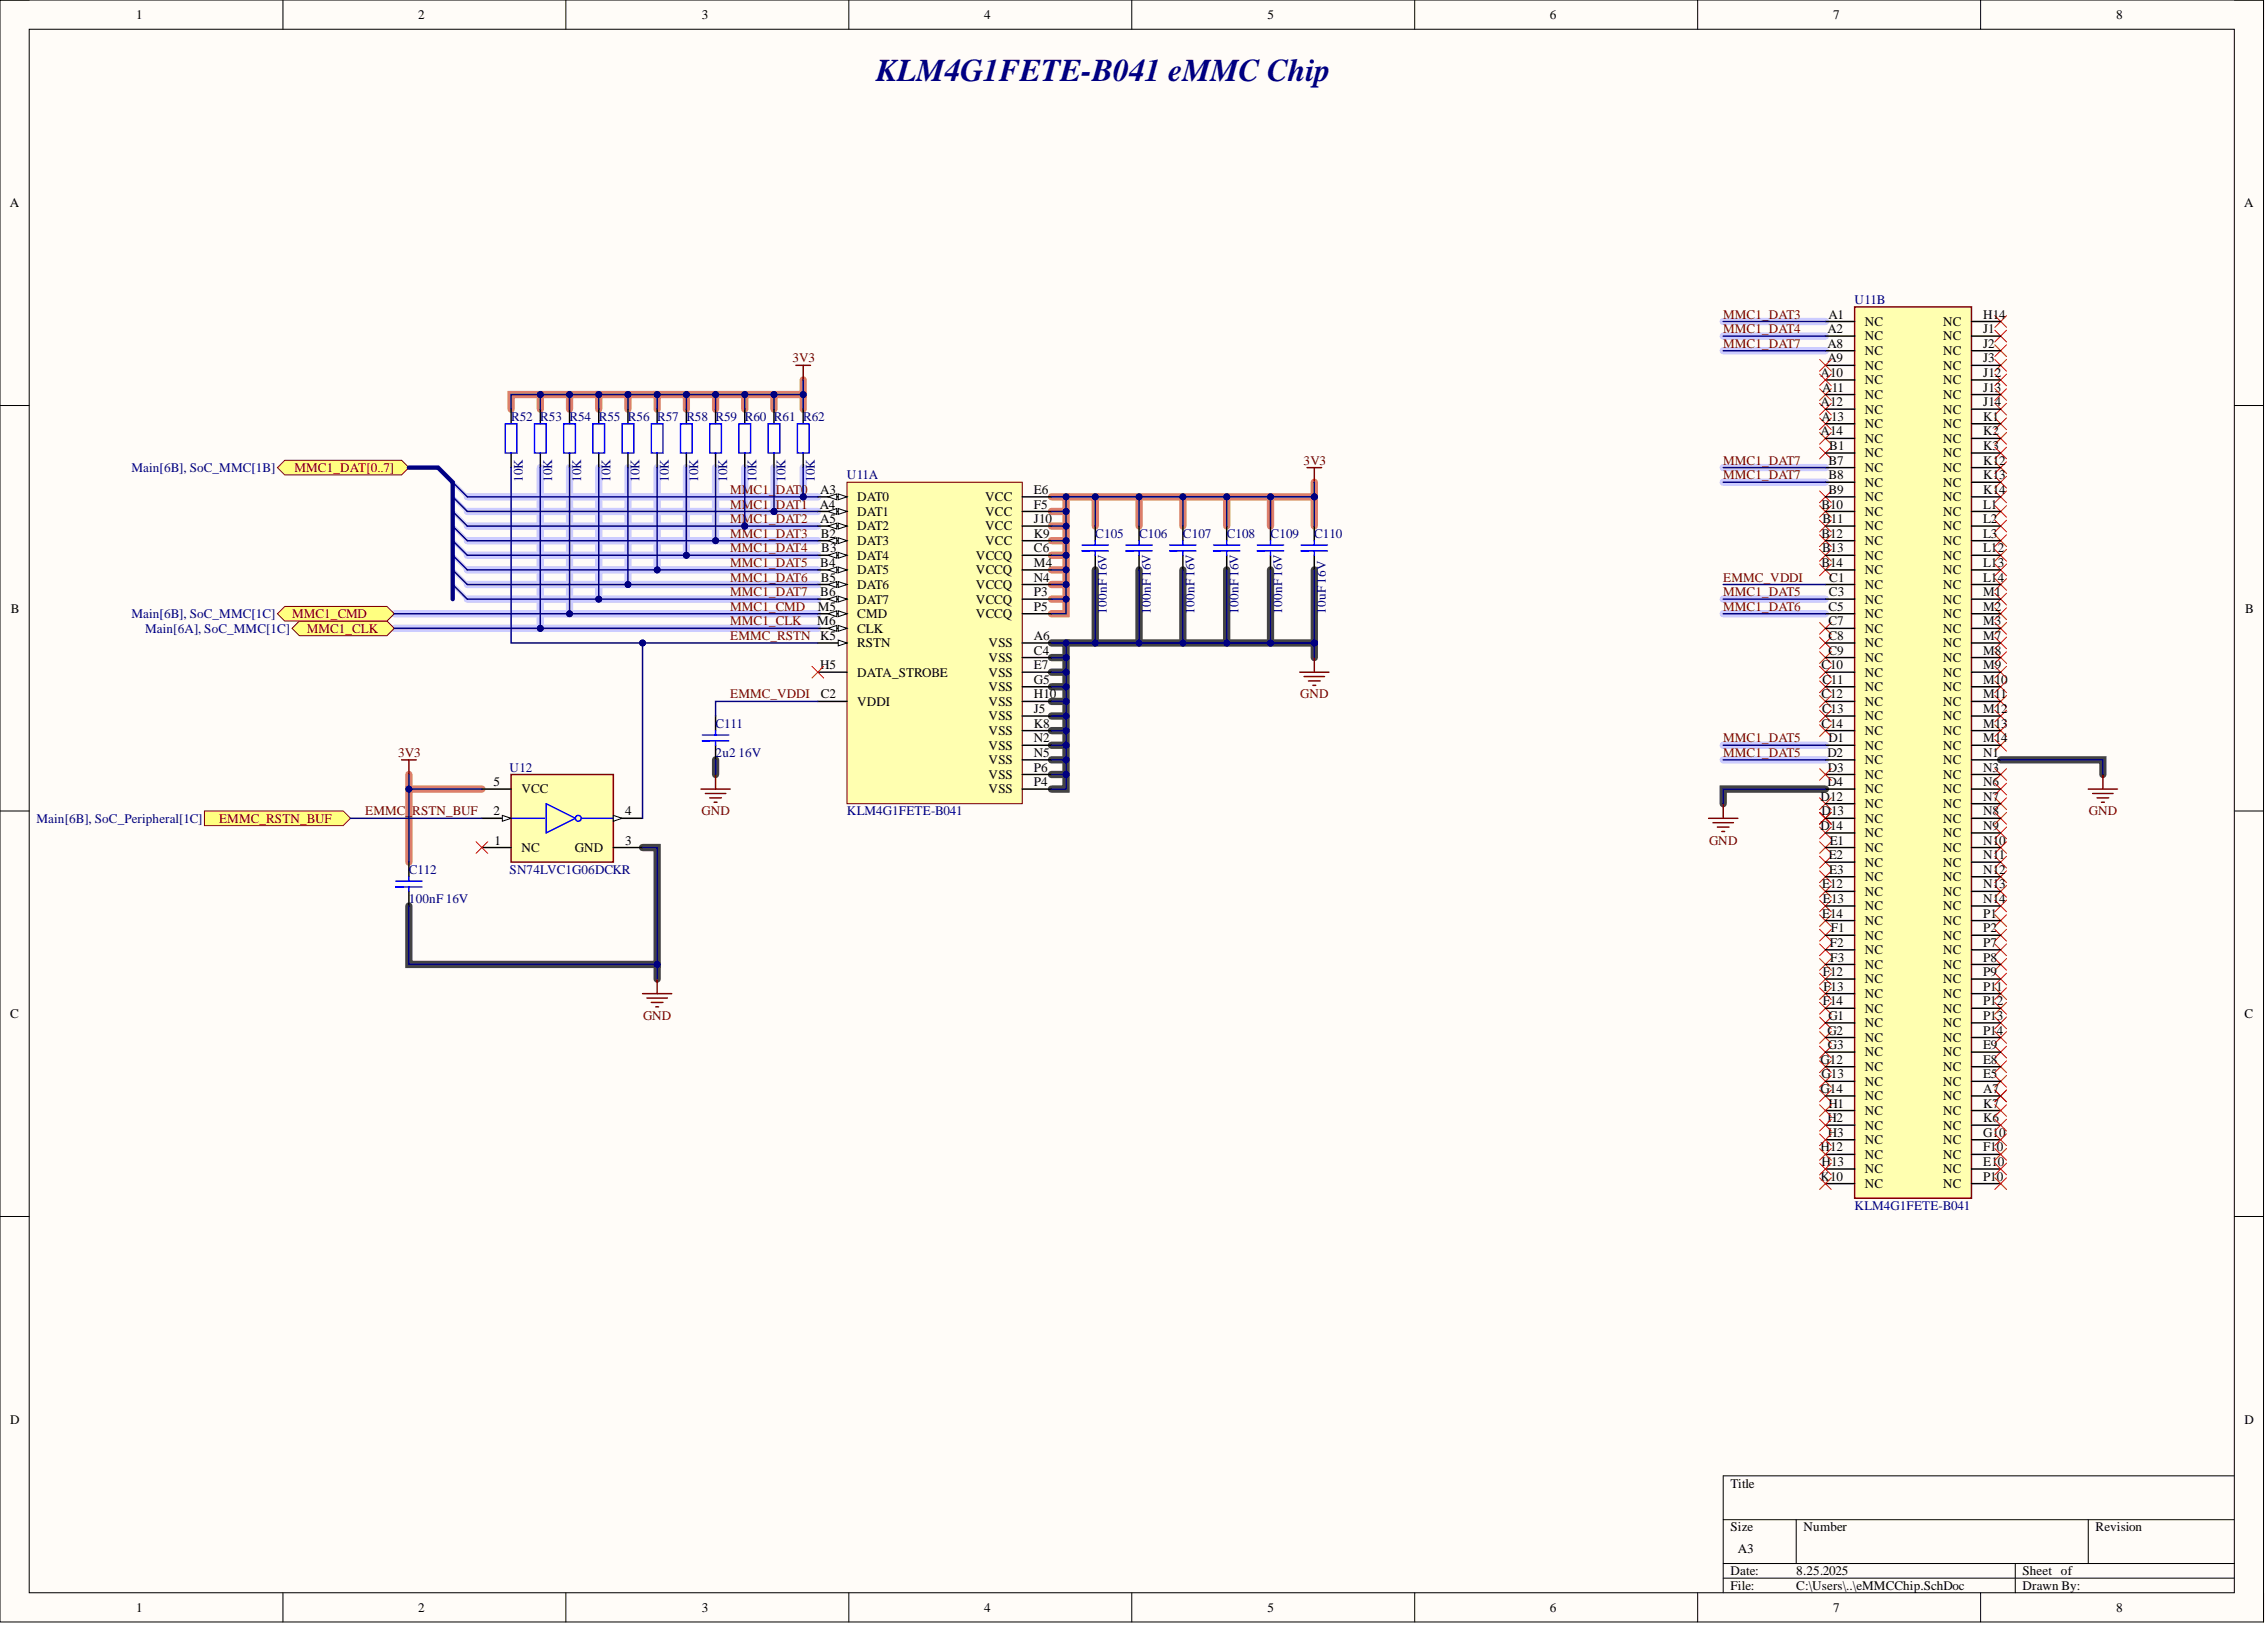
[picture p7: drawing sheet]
<svg xmlns="http://www.w3.org/2000/svg" width="393mm" height="282mm" viewBox="0 0 393 282" stroke-linecap="round" stroke-linejoin="round" font-family="sans-serif">
<defs><g id="words">
<text font-size="5.5" fill="#000080" x="152" y="14">KLM4G1FETE-B041 eMMC Chip</text>
<g font-size="2.3">
<text x="23.6" y="3.3">1</text>
<text x="72.6" y="3.3">2</text>
<text x="121.8" y="3.3">3</text>
<text x="170.8" y="3.3">4</text>
<text x="219.9" y="3.3">5</text>
<text x="268.9" y="3.3">6</text>
<text x="318.1" y="3.3">7</text>
<text x="367.2" y="3.3">8</text>
<text x="1.7" y="35.9">A</text>
<text x="389.4" y="35.9">A</text>
<text x="317.1" y="57.8">A2</text>
<text x="317.2" y="55.3">A1</text>
<text x="323.6" y="56.5">NC</text>
<text x="323.6" y="59.1">NC</text>
<text x="337.2" y="56.5">NC</text>
<text x="337.2" y="59.1">NC</text>
<text x="344.1" y="55.3">H14</text>
<text x="344.1" y="57.8">J1</text>
<text x="315.9" y="65.4">A10</text>
<text x="317.1" y="60.3">A8</text>
<text x="317.1" y="62.9">A9</text>
<text x="323.6" y="61.6">NC</text>
<text x="323.6" y="64.1">NC</text>
<text x="337.2" y="61.6">NC</text>
<text x="337.2" y="64.1">NC</text>
<text x="344.1" y="60.3">J2</text>
<text x="344.1" y="62.9">J3</text>
<text x="344.1" y="65.4">J12</text>
<text x="315.9" y="70.5">A12</text>
<text x="316.1" y="67.9">A11</text>
<text x="323.6" y="66.7">NC</text>
<text x="323.6" y="69.2">NC</text>
<text x="323.6" y="71.7">NC</text>
<text x="337.2" y="66.7">NC</text>
<text x="337.2" y="69.2">NC</text>
<text x="337.2" y="71.7">NC</text>
<text x="344.1" y="67.9">J13</text>
<text x="344.1" y="70.5">J14</text>
<text x="315.9" y="75.5">A14</text>
<text x="316.1" y="73">A13</text>
<text x="323.6" y="74.3">NC</text>
<text x="323.6" y="76.8">NC</text>
<text x="337.2" y="74.3">NC</text>
<text x="337.2" y="76.8">NC</text>
<text x="344.1" y="73">K1</text>
<text x="344.1" y="75.5">K2</text>
<text x="317.2" y="80.6">B7</text>
<text x="317.2" y="83.1">B8</text>
<text x="317.4" y="78.1">B1</text>
<text x="323.6" y="79.3">NC</text>
<text x="323.6" y="81.9">NC</text>
<text x="337.2" y="79.3">NC</text>
<text x="337.2" y="81.9">NC</text>
<text x="344.1" y="78.1">K3</text>
<text x="344.1" y="80.6">K12</text>
<text x="344.1" y="83.1">K13</text>
<text x="142.2" y="88.2">A4</text>
<text x="142.3" y="85.7">A3</text>
<text x="148.7" y="86.9">DAT0</text>
<text x="148.7" y="89.5">DAT1</text>
<text x="170.9" y="86.9">VCC</text>
<text x="170.9" y="89.5">VCC</text>
<text x="179.4" y="85.7">E6</text>
<text x="179.4" y="88.2">F5</text>
<text x="316.1" y="88.2">B10</text>
<text x="317.2" y="85.7">B9</text>
<text x="323.6" y="84.4">NC</text>
<text x="323.6" y="86.9">NC</text>
<text x="323.6" y="89.5">NC</text>
<text x="337.2" y="84.4">NC</text>
<text x="337.2" y="86.9">NC</text>
<text x="337.2" y="89.5">NC</text>
<text x="344.1" y="85.7">K14</text>
<text x="344.1" y="88.2">L1</text>
<text x="142.3" y="90.7">A5</text>
<text x="142.4" y="93.3">B2</text>
<text x="142.5" y="95.8">B3</text>
<text x="148.7" y="92">DAT2</text>
<text x="148.7" y="94.5">DAT3</text>
<text x="170.9" y="92">VCC</text>
<text x="170.9" y="94.5">VCC</text>
<text x="179.4" y="90.7">J10</text>
<text x="179.4" y="93.3">K9</text>
<text x="179.4" y="95.8">C6</text>
<text x="316.1" y="93.3">B12</text>
<text x="316.1" y="95.8">B13</text>
<text x="316.2" y="90.7">B11</text>
<text x="323.6" y="92">NC</text>
<text x="323.6" y="94.5">NC</text>
<text x="337.2" y="92">NC</text>
<text x="337.2" y="94.5">NC</text>
<text x="344.1" y="90.7">L2</text>
<text x="344.1" y="93.3">L3</text>
<text x="344.1" y="95.8">L12</text>
<text x="142.3" y="98.3">B4</text>
<text x="142.4" y="100.9">B5</text>
<text x="148.7" y="97.1">DAT4</text>
<text x="148.7" y="99.6">DAT5</text>
<text x="169.3" y="97.1">VCCQ</text>
<text x="169.3" y="99.6">VCCQ</text>
<text x="179.4" y="98.3">M4</text>
<text x="179.4" y="100.9">N4</text>
<text x="316.1" y="98.3">B14</text>
<text x="317.4" y="100.9">C1</text>
<text x="323.6" y="97.1">NC</text>
<text x="323.6" y="99.6">NC</text>
<text x="337.2" y="97.1">NC</text>
<text x="337.2" y="99.6">NC</text>
<text x="344.1" y="98.3">L13</text>
<text x="344.1" y="100.9">L14</text>
<text x="1.9" y="106.3">B</text>
<text x="141.9" y="106">M5</text>
<text x="142.3" y="103.4">B6</text>
<text x="148.7" y="102.1">DAT6</text>
<text x="148.7" y="104.7">DAT7</text>
<text x="148.7" y="107.2">CMD</text>
<text x="169.3" y="102.1">VCCQ</text>
<text x="169.3" y="104.7">VCCQ</text>
<text x="169.3" y="107.2">VCCQ</text>
<text x="179.4" y="103.4">P3</text>
<text x="179.4" y="106">P5</text>
<text x="317.2" y="106">C5</text>
<text x="317.3" y="103.4">C3</text>
<text x="323.6" y="102.1">NC</text>
<text x="323.6" y="104.7">NC</text>
<text x="323.6" y="107.2">NC</text>
<text x="337.2" y="102.1">NC</text>
<text x="337.2" y="104.7">NC</text>
<text x="337.2" y="107.2">NC</text>
<text x="344.1" y="103.4">M1</text>
<text x="344.1" y="106">M2</text>
<text x="389.5" y="106.3">B</text>
<text x="141.8" y="108.5">M6</text>
<text x="142.3" y="111">K5</text>
<text x="148.7" y="109.8">CLK</text>
<text x="148.7" y="112.3">RSTN</text>
<text x="171.5" y="112.3">VSS</text>
<text x="179.4" y="113.6">C4</text>
<text x="179.4" y="111">A6</text>
<text x="317.2" y="108.5">C7</text>
<text x="317.2" y="111">C8</text>
<text x="317.2" y="113.6">C9</text>
<text x="323.6" y="109.8">NC</text>
<text x="323.6" y="112.3">NC</text>
<text x="337.2" y="109.8">NC</text>
<text x="337.2" y="112.3">NC</text>
<text x="344.1" y="108.5">M3</text>
<text x="344.1" y="111">M7</text>
<text x="344.1" y="113.6">M8</text>
<text x="142.3" y="116.1">H5</text>
<text x="148.7" y="117.4">DATA_STROBE</text>
<text x="171.5" y="114.8">VSS</text>
<text x="171.5" y="117.4">VSS</text>
<text x="171.5" y="119.9">VSS</text>
<text x="179.4" y="116.1">E7</text>
<text x="179.4" y="118.6">G5</text>
<text x="316.1" y="116.1">C10</text>
<text x="316.2" y="118.6">C11</text>
<text x="323.6" y="114.8">NC</text>
<text x="323.6" y="117.4">NC</text>
<text x="323.6" y="119.9">NC</text>
<text x="337.2" y="114.8">NC</text>
<text x="337.2" y="117.4">NC</text>
<text x="337.2" y="119.9">NC</text>
<text x="344.1" y="116.1">M9</text>
<text x="344.1" y="118.6">M10</text>
<text x="142.4" y="121.2">C2</text>
<text x="148.7" y="122.4">VDDI</text>
<text x="171.5" y="122.4">VSS</text>
<text x="171.5" y="125">VSS</text>
<text x="179.4" y="121.2">H10</text>
<text x="179.4" y="123.7">J5</text>
<text x="316.1" y="121.2">C12</text>
<text x="316.1" y="123.7">C13</text>
<text x="323.6" y="122.4">NC</text>
<text x="323.6" y="125">NC</text>
<text x="337.2" y="122.4">NC</text>
<text x="337.2" y="125">NC</text>
<text x="344.1" y="121.2">M11</text>
<text x="344.1" y="123.7">M12</text>
<text x="171.5" y="127.5">VSS</text>
<text x="171.5" y="130">VSS</text>
<text x="179.4" y="126.2">K8</text>
<text x="179.4" y="128.8">N2</text>
<text x="179.4" y="131.3">N5</text>
<text x="316.1" y="126.2">C14</text>
<text x="317.1" y="131.3">D2</text>
<text x="317.2" y="128.8">D1</text>
<text x="323.6" y="127.5">NC</text>
<text x="323.6" y="130">NC</text>
<text x="337.2" y="127.5">NC</text>
<text x="337.2" y="130">NC</text>
<text x="344.1" y="126.2">M13</text>
<text x="344.1" y="128.8">M14</text>
<text x="344.1" y="131.3">N1</text>
<text x="85.6" y="136.4">5</text>
<text x="90.5" y="137.6">VCC</text>
<text x="171.5" y="132.6">VSS</text>
<text x="171.5" y="137.6">VSS</text>
<text x="171.5" y="135.1">VSS</text>
<text x="179.4" y="136.4">P4</text>
<text x="179.4" y="133.8">P6</text>
<text x="317.1" y="136.4">D4</text>
<text x="317.2" y="133.8">D3</text>
<text x="323.6" y="132.6">NC</text>
<text x="323.6" y="135.1">NC</text>
<text x="323.6" y="137.6">NC</text>
<text x="337.2" y="132.6">NC</text>
<text x="337.2" y="135.1">NC</text>
<text x="337.2" y="137.6">NC</text>
<text x="344.1" y="133.8">N3</text>
<text x="344.1" y="136.4">N6</text>
<text x="85.6" y="141.4">2</text>
<text x="108.4" y="141.4">4</text>
<text x="315.9" y="138.9">D12</text>
<text x="315.9" y="144">D14</text>
<text x="316.1" y="141.4">D13</text>
<text x="323.6" y="140.2">NC</text>
<text x="323.6" y="142.7">NC</text>
<text x="337.2" y="140.2">NC</text>
<text x="337.2" y="142.7">NC</text>
<text x="344.1" y="138.9">N7</text>
<text x="344.1" y="141.4">N8</text>
<text x="344.1" y="144">N9</text>
<text x="85.8" y="146.5">1</text>
<text x="90.5" y="147.8">NC</text>
<text x="99.7" y="147.8">GND</text>
<text x="108.4" y="146.5">3</text>
<text x="317.3" y="149">E2</text>
<text x="317.5" y="146.5">E1</text>
<text x="323.6" y="145.2">NC</text>
<text x="323.6" y="147.8">NC</text>
<text x="337.2" y="145.2">NC</text>
<text x="337.2" y="147.8">NC</text>
<text x="344.1" y="146.5">N10</text>
<text x="344.1" y="149">N11</text>
<text x="316.1" y="154.1">E12</text>
<text x="317.4" y="151.6">E3</text>
<text x="323.6" y="150.3">NC</text>
<text x="323.6" y="152.8">NC</text>
<text x="323.6" y="155.4">NC</text>
<text x="337.2" y="150.3">NC</text>
<text x="337.2" y="152.8">NC</text>
<text x="337.2" y="155.4">NC</text>
<text x="344.1" y="151.6">N12</text>
<text x="344.1" y="154.1">N13</text>
<text x="316.1" y="159.2">E14</text>
<text x="316.3" y="156.6">E13</text>
<text x="317.7" y="161.7">F1</text>
<text x="323.6" y="157.9">NC</text>
<text x="323.6" y="160.4">NC</text>
<text x="337.2" y="157.9">NC</text>
<text x="337.2" y="160.4">NC</text>
<text x="344.1" y="156.6">N14</text>
<text x="344.1" y="159.2">P1</text>
<text x="344.1" y="161.7">P2</text>
<text x="317.5" y="164.2">F2</text>
<text x="317.6" y="166.8">F3</text>
<text x="323.6" y="163">NC</text>
<text x="323.6" y="165.5">NC</text>
<text x="337.2" y="163">NC</text>
<text x="337.2" y="165.5">NC</text>
<text x="344.1" y="164.2">P7</text>
<text x="344.1" y="166.8">P8</text>
<text x="316.3" y="169.3">F12</text>
<text x="316.4" y="171.9">F13</text>
<text x="323.6" y="168">NC</text>
<text x="323.6" y="170.6">NC</text>
<text x="323.6" y="173.1">NC</text>
<text x="337.2" y="168">NC</text>
<text x="337.2" y="170.6">NC</text>
<text x="337.2" y="173.1">NC</text>
<text x="344.1" y="169.3">P9</text>
<text x="344.1" y="171.9">P11</text>
<text x="1.8" y="176.6">C</text>
<text x="316.3" y="174.4">F14</text>
<text x="317.1" y="179.5">G2</text>
<text x="317.2" y="176.9">G1</text>
<text x="323.6" y="175.7">NC</text>
<text x="323.6" y="178.2">NC</text>
<text x="337.2" y="175.7">NC</text>
<text x="337.2" y="178.2">NC</text>
<text x="344.1" y="174.4">P12</text>
<text x="344.1" y="176.9">P13</text>
<text x="344.1" y="179.5">P14</text>
<text x="389.5" y="176.6">C</text>
<text x="315.9" y="184.5">G12</text>
<text x="317.2" y="182">G3</text>
<text x="323.6" y="180.7">NC</text>
<text x="323.6" y="183.3">NC</text>
<text x="323.6" y="185.8">NC</text>
<text x="337.2" y="180.7">NC</text>
<text x="337.2" y="185.8">NC</text>
<text x="337.2" y="183.3">NC</text>
<text x="344.1" y="184.5">E8</text>
<text x="344.1" y="182">E9</text>
<text x="315.9" y="189.6">G14</text>
<text x="316.1" y="187.1">G13</text>
<text x="323.6" y="188.3">NC</text>
<text x="323.6" y="190.9">NC</text>
<text x="337.2" y="188.3">NC</text>
<text x="337.2" y="190.9">NC</text>
<text x="344.1" y="187.1">E5</text>
<text x="344.1" y="189.6">A7</text>
<text x="317.1" y="194.7">H2</text>
<text x="317.2" y="197.2">H3</text>
<text x="317.2" y="192.1">H1</text>
<text x="323.6" y="193.4">NC</text>
<text x="323.6" y="195.9">NC</text>
<text x="337.2" y="195.9">NC</text>
<text x="337.2" y="193.4">NC</text>
<text x="344.1" y="197.2">G10</text>
<text x="344.1" y="194.7">K6</text>
<text x="344.1" y="192.1">K7</text>
<text x="315.9" y="199.7">H12</text>
<text x="316.1" y="202.3">H13</text>
<text x="323.6" y="198.5">NC</text>
<text x="323.6" y="201">NC</text>
<text x="323.6" y="203.5">NC</text>
<text x="337.2" y="203.5">NC</text>
<text x="337.2" y="201">NC</text>
<text x="337.2" y="198.5">NC</text>
<text x="344.1" y="202.3">E10</text>
<text x="344.1" y="199.7">F10</text>
<text x="315.9" y="204.8">K10</text>
<text x="323.6" y="206.1">NC</text>
<text x="337.2" y="206.1">NC</text>
<text x="344.1" y="204.8">P10</text>
<text x="1.8" y="247">D</text>
<text x="389.5" y="247">D</text>
<text x="300.3" y="258">Title</text>
<text x="300.3" y="265.6">Size</text>
<text x="301.5" y="269.4">A3</text>
<text x="312.9" y="265.6">Number</text>
<text x="363.6" y="265.6">Revision</text>
<text x="300.3" y="273.2">Date:</text>
<text x="300.3" y="275.8">File:</text>
<text x="311.7" y="273.2">8.25.2025</text>
<text x="311.7" y="275.8">C:\Users\..\eMMCChip.SchDoc</text>
<text x="350.9" y="275.8">Drawn By:</text>
<text x="350.9" y="273.2">Sheet of</text>
<text x="23.6" y="279.6">1</text>
<text x="72.6" y="279.6">2</text>
<text x="121.8" y="279.6">3</text>
<text x="170.8" y="279.6">4</text>
<text x="219.9" y="279.6">5</text>
<text x="268.9" y="279.6">6</text>
<text x="318.1" y="279.6">7</text>
<text x="367.2" y="279.6">8</text>
</g>
<g font-size="2.3" fill="#000080">
<text x="321.8" y="52.7">U11B</text>
<text x="88.7" y="73">R52 R53</text>
<text x="98.8" y="73">R54</text>
<text x="103.9" y="73">R55 R56</text>
<text x="114" y="73">R57 R58 R59</text>
<text x="129.2" y="73">R60</text>
<text x="134.3" y="73">R61 R62</text>
<text x="22.8" y="81.9">Main[6B], SoC_MMC[1B]</text>
<text x="90.7" y="83.6" transform="rotate(-90 90.7 83.6)">10K</text>
<text x="95.8" y="83.6" transform="rotate(-90 95.8 83.6)">10K</text>
<text x="100.8" y="83.6" transform="rotate(-90 100.8 83.6)">10K</text>
<text x="105.9" y="83.6" transform="rotate(-90 105.9 83.6)">10K</text>
<text x="111" y="83.6" transform="rotate(-90 111 83.6)">10K</text>
<text x="116.1" y="83.6" transform="rotate(-90 116.1 83.6)">10K</text>
<text x="121.1" y="83.6" transform="rotate(-90 121.1 83.6)">10K</text>
<text x="126.2" y="83.6" transform="rotate(-90 126.2 83.6)">10K</text>
<text x="131.3" y="83.6" transform="rotate(-90 131.3 83.6)">10K</text>
<text x="136.3" y="83.6" transform="rotate(-90 136.3 83.6)">10K</text>
<text x="141.4" y="83.6" transform="rotate(-90 141.4 83.6)">10K</text>
<text x="147" y="83.1">U11A</text>
<text x="190" y="93.3">C105</text>
<text x="197.6" y="93.3">C106</text>
<text x="205.2" y="93.3">C107</text>
<text x="212.8" y="93.3">C108</text>
<text x="220.4" y="93.3">C109</text>
<text x="228" y="93.3">C110</text>
<text x="22.8" y="107.2">Main[6B], SoC_MMC[1C]</text>
<text x="192.1" y="106.5" transform="rotate(-90 192.1 106.5)">100nF16V</text>
<text x="199.7" y="106.5" transform="rotate(-90 199.7 106.5)">100nF16V</text>
<text x="207.3" y="106.5" transform="rotate(-90 207.3 106.5)">100nF16V</text>
<text x="214.9" y="106.5" transform="rotate(-90 214.9 106.5)">100nF16V</text>
<text x="222.5" y="106.5" transform="rotate(-90 222.5 106.5)">100nF16V</text>
<text x="230.1" y="106.5" transform="rotate(-90 230.1 106.5)">10uF16V</text>
<text x="25.2" y="109.8">Main[6A], SoC_MMC[1C]</text>
<text x="124.2" y="126.2">C111</text>
<text x="124.2" y="131.3">2u2</text>
<text x="128.1" y="131.3">16V</text>
<text x="88.4" y="133.8">U12</text>
<text x="6.3" y="142.7">Main[6B], SoC_Peripheral[1C]</text>
<text x="147" y="141.4">KLM4G1FETE-B041</text>
<text x="70.9" y="151.6">C112</text>
<text x="88.4" y="151.6">SN74LVC1G06DCKR</text>
<text x="70.9" y="156.6">100nF 16V</text>
<text x="321.8" y="209.9">KLM4G1FETE-B041</text>
</g>
<g font-size="2.3" fill="#800000">
<text x="299" y="55.3">MMC1_DAT3</text>
<text x="299" y="57.8">MMC1_DAT4</text>
<text x="137.5" y="62.9">3V3</text>
<text x="299" y="60.3">MMC1_DAT7</text>
<text x="51.1" y="81.9">MMC1_DAT[0..7]</text>
<text x="226.2" y="80.6">3V3</text>
<text x="299" y="83.1">MMC1_DAT7</text>
<text x="299" y="80.6">MMC1_DAT7</text>
<text x="126.7" y="88.2">MMC1_</text>
<text x="126.7" y="85.7">MMC1_</text>
<text x="134.6" y="88.2">DAT1</text>
<text x="134.6" y="85.7">DAT0</text>
<text x="126.7" y="95.8">MMC1_DAT4</text>
<text x="126.7" y="93.3">MMC1_DAT3</text>
<text x="126.7" y="90.7">MMC1_DAT2</text>
<text x="126.7" y="100.9">MMC1_DAT6</text>
<text x="126.7" y="98.3">MMC1_DAT5</text>
<text x="299" y="100.9">EMMC_VDDI</text>
<text x="50.7" y="107.2">MMC1_CMD</text>
<text x="126.7" y="106">MMC1_CMD</text>
<text x="126.7" y="103.4">MMC1_DAT7</text>
<text x="299" y="106">MMC1_DAT6</text>
<text x="299" y="103.4">MMC1_DAT5</text>
<text x="53.2" y="109.8">MMC1_CLK</text>
<text x="126.7" y="108.5">MMC1_CLK</text>
<text x="126.7" y="111">EMMC_RSTN</text>
<text x="126.7" y="121.2">EMMC_VDDI</text>
<text x="225.6" y="121.2">GND</text>
<text x="69.1" y="131.3">3V3</text>
<text x="299" y="131.3">MMC1_DAT5</text>
<text x="299" y="128.8">MMC1_DAT5</text>
<text x="38" y="142.7">EMMC_RSTN_BUF</text>
<text x="63.3" y="141.4">EMMC_</text>
<text x="71.5" y="141.4">RSTN_BUF</text>
<text x="121.7" y="141.4">GND</text>
<text x="362.4" y="141.4">GND</text>
<text x="296.5" y="146.5">GND</text>
<text x="111.6" y="176.9">GND</text>
</g>
</g></defs>
<path d="M0 0h392.7v281.3h-392.7z" fill-rule="evenodd" fill="#fffcf8"/>
<path d="M0 0h392.7v281.3h-392.7z" fill="none" stroke="#000" stroke-width=".17"/>
<path d="M5.1 5.1h382.6v271.2h-382.6z" fill-rule="evenodd" fill="#fffcf8"/>
<g fill="none" stroke="#000" stroke-width=".17">
<path d="M0 0h5.1M5.1 5.1h382.6v271.2h-382.6zM49.1 0v5.1M98.2 0v5.1M147.3 0v5.1M196.4 0v5.1M245.5 0v5.1M294.6 0v5.1M343.7 0v5.1M387.7 0h5v5.1M0 70.3h5.1M387.7 70.3h5"/>
<path d="M0 140.7h5.1M387.7 140.7h5M0 211h5.1M387.7 211h5M387.7 256h-88.7v20.3M49.1 276.3v5M98.2 276.3v5M147.3 276.3v5M196.4 276.3v5M245.5 276.3v5M294.6 276.3v5M299 263.6h88.7"/>
<path d="M299 271.2h88.7M299 273.7h88.7M311.7 263.6v7.6M343.7 276.3v5M349.7 271.2v5.1M362.3 263.6v7.6M392.7 276.3v5"/>
</g>
<path d="M78.5 83.6l2.6 2.6M78.5 86.2l2.6 2.5M78.5 88.7l2.6 2.6M78.5 91.3l2.6 2.5M78.5 93.8l2.6 2.5M78.5 96.3l2.6 2.6M78.5 98.9l2.6 2.5M78.5 101.4l2.6 2.5" fill="none" stroke="#ccf" stroke-width=".68"/>
<g fill="none" stroke="#434343" stroke-width="1.3">
<path d="M190 98.9v12.6M197.6 98.9v12.6M205.2 98.9v12.6M212.8 98.9v12.6M220.4 98.9v12.6M228 98.9v15.2M182.4 111.5h2.6v25.4h-2.6M182.4 119.1h2.6M182.4 116.6h2.6M182.4 114.1h2.6M185 111.5h43M124.2 131.8v2.5"/>
<path d="M182.4 134.3h2.6M182.4 131.8h2.6M182.4 129.3h2.6M182.4 126.7h2.6M182.4 124.2h2.6M182.4 121.7h2.6M316.7 136.9h-17.7v2.5M347.1 131.8h17.8v2.5M111.5 147h2.5v20.3h-43.1v-10.1M114 167.3v2.5"/>
</g>
<g fill="none" stroke="#dd7e6b" stroke-width="1.3">
<path d="M93.8 68.4v2.6M98.8 68.4v2.6M103.9 68.4h-15.2v2.6M109 68.4v2.6M114 68.4h-10.1v2.6M119.1 68.4v2.6M124.2 68.4v2.6M129.2 68.4v2.6M134.3 68.4v2.6M139.4 65.9v2.5h-25.4v2.6M139.4 68.4v2.6M182.4 86.2h2.6v20.3h-2.6"/>
<path d="M182.4 88.7h2.6M182.4 91.3h2.6M182.4 93.8h2.6M182.4 96.3h2.6M182.4 98.9h2.6M185 86.2h5v5.1M190 86.2h38M197.6 86.2v5.1M205.2 86.2v5.1M212.8 86.2v5.1M220.4 86.2v5.1M228 83.6v7.7"/>
<path d="M182.4 101.4h2.6M182.4 103.9h2.6M70.9 134.3v2.6M83.6 136.9h-12.7v12.6"/>
</g>
<g fill="none" stroke="#ccf" stroke-width="1.3">
<path d="M299 58.3h17.7M299 55.8h17.7M299 60.8h17.7M81.1 93.8h60.8M81.1 96.3h60.8M81.1 98.9h60.8M81.1 91.3h60.8M81.1 88.7h60.8M81.1 86.2h60.8M93.8 81.1v27.9M98.8 81.1v25.4h43.1M103.9 81.1v22.8"/>
<path d="M109 81.1v20.3M114 81.1v17.8M119.1 81.1v15.2M124.2 81.1v12.7M129.2 81.1v10.2M134.3 81.1v7.6M139.4 81.1v5.1M299 83.6h17.7M299 81.1h17.7M68.4 109h73.5M68.4 106.5h30.4M81.1 101.4h60.8"/>
<path d="M81.1 103.9h60.8M299 106.5h17.7M299 103.9h17.7M299 131.8h17.7M299 129.3h17.7"/>
</g>
<g fill="none" stroke="#f00" stroke-width=".17">
<path d="M346.1 59.8l2.1 2M346.1 57.3l2.1 2M346.1 54.8l2.1 2M348.2 54.8l-2.1 2M348.2 57.3l-2.1 2M348.2 59.8l-2.1 2M315.7 67.4l2 2.1M315.7 70l2 2M315.7 72.5l2 2M315.7 75l2 2.1M315.7 77.6l2 2M317.7 67.4l-2 2.1"/>
<path d="M317.7 70l-2 2M317.7 72.5l-2 2M317.7 75l-2 2.1M317.7 77.6l-2 2M346.1 77.6l2.1 2M346.1 75l2.1 2.1M346.1 70l2.1 2M346.1 72.5l2.1 2M346.1 67.4l2.1 2.1M346.1 64.9l2.1 2M346.1 62.4l2.1 2M348.2 62.4l-2.1 2"/>
<path d="M348.2 64.9l-2.1 2M348.2 67.4l-2.1 2.1M348.2 77.6l-2.1 2M348.2 75l-2.1 2.1M348.2 70l-2.1 2M348.2 72.5l-2.1 2M315.7 85.2l2 2M315.7 87.7l2 2M315.7 90.2l2 2.1M315.7 92.8l2 2M315.7 95.3l2 2M315.7 97.8l2 2.1"/>
<path d="M317.7 85.2l-2 2M317.7 87.7l-2 2M317.7 90.2l-2 2.1M317.7 92.8l-2 2M317.7 95.3l-2 2M317.7 97.8l-2 2.1M346.1 97.8l2.1 2.1M346.1 95.3l2.1 2M346.1 92.8l2.1 2M346.1 90.2l2.1 2.1M346.1 87.7l2.1 2M346.1 85.2l2.1 2"/>
<path d="M346.1 82.6l2.1 2.1M346.1 80.1l2.1 2M348.2 80.1l-2.1 2M348.2 85.2l-2.1 2M348.2 82.6l-2.1 2.1M348.2 87.7l-2.1 2M348.2 92.8l-2.1 2M348.2 90.2l-2.1 2.1M348.2 95.3l-2.1 2M348.2 97.8l-2.1 2.1M315.7 108l2 2M315.7 110.5l2 2"/>
<path d="M315.7 115.6l2 2M315.7 113l2 2.1M315.7 118.1l2 2M317.7 108l-2 2M317.7 110.5l-2 2M317.7 115.6l-2 2M317.7 113l-2 2.1M317.7 118.1l-2 2M346.1 118.1l2.1 2M346.1 115.6l2.1 2M346.1 113l2.1 2.1M346.1 110.5l2.1 2"/>
<path d="M346.1 108l2.1 2M346.1 105.4l2.1 2.1M346.1 102.9l2.1 2M346.1 100.4l2.1 2M348.2 108l-2.1 2M348.2 113l-2.1 2.1M348.2 115.6l-2.1 2M348.2 118.1l-2.1 2M348.2 110.5l-2.1 2M348.2 105.4l-2.1 2.1M348.2 102.9l-2.1 2M348.2 100.4l-2.1 2"/>
<path d="M315.7 123.2l2 2M315.7 120.7l2 2M315.7 125.7l2 2M315.7 138.4l2 2M317.7 123.2l-2 2M317.7 120.7l-2 2M317.7 125.7l-2 2M317.7 138.4l-2 2M346.1 138.4l2.1 2M346.1 133.3l2.1 2.1M346.1 135.9l2.1 2M346.1 128.3l2.1 2"/>
<path d="M346.1 125.7l2.1 2M346.1 123.2l2.1 2M346.1 120.7l2.1 2M348.2 120.7l-2.1 2M348.2 123.2l-2.1 2M348.2 125.7l-2.1 2M348.2 128.3l-2.1 2M348.2 138.4l-2.1 2M348.2 135.9l-2.1 2M348.2 133.3l-2.1 2.1M315.7 140.9l2 2.1M315.7 143.5l2 2"/>
<path d="M315.7 146l2 2M315.7 148.5l2 2.1M315.7 151.1l2 2M315.7 153.6l2 2M315.7 156.1l2 2.1M315.7 158.7l2 2M317.7 140.9l-2 2.1M317.7 143.5l-2 2M317.7 146l-2 2M317.7 148.5l-2 2.1M317.7 151.1l-2 2M317.7 153.6l-2 2"/>
<path d="M317.7 156.1l-2 2.1M317.7 158.7l-2 2M346.1 158.7l2.1 2M346.1 156.1l2.1 2.1M346.1 153.6l2.1 2M346.1 151.1l2.1 2M346.1 148.5l2.1 2.1M346.1 146l2.1 2M346.1 140.9l2.1 2.1M346.1 143.5l2.1 2M348.2 158.7l-2.1 2M348.2 156.1l-2.1 2.1"/>
<path d="M348.2 153.6l-2.1 2M348.2 148.5l-2.1 2.1M348.2 146l-2.1 2M348.2 143.5l-2.1 2M348.2 140.9l-2.1 2.1M348.2 151.1l-2.1 2M315.7 178.9l2 2.1M315.7 176.4l2 2M315.7 173.9l2 2M315.7 171.3l2 2.1M315.7 168.8l2 2M315.7 166.3l2 2"/>
<path d="M315.7 163.7l2 2.1M315.7 161.2l2 2M317.7 178.9l-2 2.1M317.7 176.4l-2 2M317.7 173.9l-2 2M317.7 171.3l-2 2.1M317.7 168.8l-2 2M317.7 166.3l-2 2M317.7 163.7l-2 2.1M317.7 161.2l-2 2M346.1 178.9l2.1 2.1M346.1 176.4l2.1 2"/>
<path d="M346.1 173.9l2.1 2M346.1 171.3l2.1 2.1M346.1 168.8l2.1 2M346.1 166.3l2.1 2M346.1 163.7l2.1 2.1M346.1 161.2l2.1 2M348.2 178.9l-2.1 2.1M348.2 176.4l-2.1 2M348.2 173.9l-2.1 2M348.2 171.3l-2.1 2.1M348.2 168.8l-2.1 2M348.2 166.3l-2.1 2"/>
<path d="M348.2 163.7l-2.1 2.1M348.2 161.2l-2.1 2M315.7 189.1l2 2M315.7 186.6l2 2M315.7 184l2 2M315.7 181.5l2 2M317.7 189.1l-2 2M317.7 186.6l-2 2M317.7 184l-2 2M317.7 181.5l-2 2M346.1 189.1l2.1 2M346.1 184l2.1 2"/>
<path d="M346.1 186.6l2.1 2M346.1 181.5l2.1 2M348.2 189.1l-2.1 2M348.2 184l-2.1 2M348.2 186.6l-2.1 2M348.2 181.5l-2.1 2"/>
</g>
<path d="M147 83.6h30.4v55.8h-30.4z" fill-rule="evenodd" fill="#ffffb0"/>
<path d="M147 83.6h30.4v55.8h-30.4z" fill="none" stroke="#800000" stroke-width=".17"/>
<path d="M141.9 86.2h5.1" fill="none" stroke="#000" stroke-width=".25"/>
<path d="M145.4 85.7l1.6 .5-1.6 .5z" fill="#f8fcff"/>
<path d="M145.4 85.7l1.6 .5-1.6 .5z" fill="none" stroke="#000" stroke-width=".17"/>
<path d="M143.7 86.2l1.5-.5v1z" fill="#f8fcff"/>
<path d="M143.7 86.2l1.5-.5v1z" fill="none" stroke="#000" stroke-width=".17"/>
<path d="M141.9 88.7h5.1" fill="none" stroke="#000" stroke-width=".25"/>
<path d="M145.4 88.2l1.6 .5-1.6 .5z" fill="#f8fcff"/>
<path d="M145.4 88.2l1.6 .5-1.6 .5z" fill="none" stroke="#000" stroke-width=".17"/>
<path d="M143.7 88.7l1.5-.5v1z" fill="#f8fcff"/>
<path d="M143.7 88.7l1.5-.5v1z" fill="none" stroke="#000" stroke-width=".17"/>
<path d="M141.9 91.3h5.1" fill="none" stroke="#000" stroke-width=".25"/>
<path d="M145.4 90.7l1.6 .6-1.6 .5z" fill="#f8fcff"/>
<path d="M145.4 90.7l1.6 .6-1.6 .5z" fill="none" stroke="#000" stroke-width=".17"/>
<path d="M143.7 91.3l1.5-.6v1.1z" fill="#f8fcff"/>
<path d="M143.7 91.3l1.5-.6v1.1z" fill="none" stroke="#000" stroke-width=".17"/>
<path d="M141.9 93.8h5.1" fill="none" stroke="#000" stroke-width=".25"/>
<path d="M145.4 93.3l1.6 .5-1.6 .5z" fill="#f8fcff"/>
<path d="M145.4 93.3l1.6 .5-1.6 .5z" fill="none" stroke="#000" stroke-width=".17"/>
<path d="M143.7 93.8l1.5-.5v1z" fill="#f8fcff"/>
<path d="M143.7 93.8l1.5-.5v1z" fill="none" stroke="#000" stroke-width=".17"/>
<path d="M141.9 96.3h5.1" fill="none" stroke="#000" stroke-width=".25"/>
<path d="M145.4 95.8l1.6 .5-1.6 .5z" fill="#f8fcff"/>
<path d="M145.4 95.8l1.6 .5-1.6 .5z" fill="none" stroke="#000" stroke-width=".17"/>
<path d="M143.7 96.3l1.5-.5v1z" fill="#f8fcff"/>
<path d="M143.7 96.3l1.5-.5v1z" fill="none" stroke="#000" stroke-width=".17"/>
<path d="M141.9 98.9h5.1" fill="none" stroke="#000" stroke-width=".25"/>
<path d="M145.4 98.3l1.6 .6-1.6 .5z" fill="#f8fcff"/>
<path d="M145.4 98.3l1.6 .6-1.6 .5z" fill="none" stroke="#000" stroke-width=".17"/>
<path d="M143.7 98.9l1.5-.6v1.1z" fill="#f8fcff"/>
<path d="M143.7 98.9l1.5-.6v1.1z" fill="none" stroke="#000" stroke-width=".17"/>
<path d="M141.9 101.4h5.1" fill="none" stroke="#000" stroke-width=".25"/>
<path d="M145.4 100.9l1.6 .5-1.6 .5z" fill="#f8fcff"/>
<path d="M145.4 100.9l1.6 .5-1.6 .5z" fill="none" stroke="#000" stroke-width=".17"/>
<path d="M143.7 101.4l1.5-.5v1z" fill="#f8fcff"/>
<path d="M143.7 101.4l1.5-.5v1z" fill="none" stroke="#000" stroke-width=".17"/>
<path d="M141.9 103.9h5.1" fill="none" stroke="#000" stroke-width=".25"/>
<path d="M145.4 103.4l1.6 .5-1.6 .5z" fill="#f8fcff"/>
<path d="M145.4 103.4l1.6 .5-1.6 .5z" fill="none" stroke="#000" stroke-width=".17"/>
<path d="M143.7 103.9l1.5-.5v1z" fill="#f8fcff"/>
<path d="M143.7 103.9l1.5-.5v1z" fill="none" stroke="#000" stroke-width=".17"/>
<path d="M141.9 109h5.1" fill="none" stroke="#000" stroke-width=".25"/>
<path d="M145.4 108.5l1.6 .5-1.6 .5z" fill="#f8fcff"/>
<path d="M145.4 108.5l1.6 .5-1.6 .5z" fill="none" stroke="#000" stroke-width=".17"/>
<path d="M143.7 109l1.5-.5v1z" fill="#f8fcff"/>
<path d="M143.7 109l1.5-.5v1z" fill="none" stroke="#000" stroke-width=".17"/>
<path d="M141.9 106.5h5.1" fill="none" stroke="#000" stroke-width=".25"/>
<path d="M145.4 106l1.6 .5-1.6 .5z" fill="#f8fcff"/>
<path d="M145.4 106l1.6 .5-1.6 .5z" fill="none" stroke="#000" stroke-width=".17"/>
<path d="M143.7 106.5l1.5-.5v1z" fill="#f8fcff"/>
<path d="M143.7 106.5l1.5-.5v1z" fill="none" stroke="#000" stroke-width=".17"/>
<path d="M141.9 111.5h5.1" fill="none" stroke="#000" stroke-width=".25"/>
<path d="M145.4 111l1.6 .5-1.6 .5z" fill="#f8fcff"/>
<path d="M145.4 111l1.6 .5-1.6 .5z" fill="none" stroke="#000" stroke-width=".17"/>
<g fill="none" stroke="#000" stroke-width=".25">
<path d="M177.4 96.3h5M177.4 98.9h5M177.4 86.2h5M177.4 88.7h5M177.4 91.3h5M177.4 93.8h5M141.9 116.6h5.1M177.4 116.6h5M177.4 114.1h5M177.4 119.1h5M177.4 111.5h5M177.4 101.4h5"/>
<path d="M177.4 103.9h5M177.4 106.5h5M141.9 121.7h5.1M177.4 121.7h5M177.4 124.2h5M177.4 126.7h5M177.4 129.3h5M177.4 131.8h5M177.4 136.9h5M177.4 134.3h5"/>
</g>
<path d="M321.8 53.2h20.3v154.6h-20.3z" fill-rule="evenodd" fill="#ffffb0"/>
<g fill="none" stroke="#800000" stroke-width=".25">
<path d="M321.8 53.2h20.3v154.6h-20.3zM138.1 63.4h2.5M139.4 63.4v2.5M226.8 81.1h2.5M228 81.1v2.5M225.5 116.6h5.1M226.3 117.4h3.5M227 118.1h2.1M227.8 118.9h.5M228 114.1v2.5M121.6 136.9h5.1M122.4 137.6h3.5"/>
<path d="M123.1 138.4h2.1M123.9 139.2h.5M124.2 134.3v2.6"/>
</g>
<g fill="none" stroke="#000" stroke-width=".25">
<path d="M316.7 55.8h5.1M316.7 58.3h5.1M342.1 55.8h5M342.1 58.3h5M88.7 71v2.5M88.7 78.6v2.5M93.8 71v2.5M93.8 78.6v2.5M98.8 71v2.5M98.8 78.6v2.5M103.9 71v2.5M103.9 78.6v2.5"/>
<path d="M109 71v2.5M109 78.6v2.5M114 71v2.5M114 78.6v2.5M119.1 71v2.5M119.1 78.6v2.5M124.2 71v2.5M124.2 78.6v2.5M129.2 71v2.5M129.2 78.6v2.5M134.3 71v2.5M134.3 78.6v2.5"/>
<path d="M139.4 71v2.5M139.4 78.6v2.5M316.7 60.8h5.1M316.7 63.4h5.1M316.7 65.9h5.1M316.7 68.4h5.1M316.7 71h5.1M316.7 73.5h5.1M316.7 76h5.1M316.7 78.6h5.1M342.1 60.8h5M342.1 63.4h5"/>
<path d="M342.1 65.9h5M342.1 68.4h5M342.1 71h5M342.1 73.5h5M342.1 76h5M342.1 78.6h5M190 91.3v2.5M190 96.3v2.6M197.6 91.3v2.5M197.6 96.3v2.6M205.2 91.3v2.5M205.2 96.3v2.6"/>
<path d="M212.8 91.3v2.5M212.8 96.3v2.6M220.4 91.3v2.5M220.4 96.3v2.6M228 91.3v2.5M228 96.3v2.6M316.7 81.1h5.1M316.7 83.6h5.1M316.7 86.2h5.1M316.7 88.7h5.1M316.7 91.3h5.1M316.7 93.8h5.1"/>
<path d="M316.7 96.3h5.1M316.7 98.9h5.1M342.1 81.1h5M342.1 83.6h5M342.1 86.2h5M342.1 88.7h5M342.1 91.3h5M342.1 93.8h5M342.1 96.3h5M342.1 98.9h5M316.7 101.4h5.1M316.7 103.9h5.1"/>
<path d="M316.7 106.5h5.1M316.7 109h5.1M316.7 111.5h5.1M316.7 114.1h5.1M316.7 116.6h5.1M316.7 119.1h5.1M342.1 101.4h5M342.1 103.9h5M342.1 106.5h5M342.1 109h5M342.1 111.5h5M342.1 114.1h5"/>
<path d="M342.1 116.6h5M342.1 119.1h5M124.2 124.2v2.5M124.2 129.3v2.5M316.7 121.7h5.1M316.7 124.2h5.1M316.7 126.7h5.1M316.7 129.3h5.1M316.7 131.8h5.1M316.7 134.3h5.1M316.7 136.9h5.1M316.7 139.4h5.1"/>
<path d="M342.1 121.7h5M342.1 124.2h5M342.1 126.7h5M342.1 129.3h5M342.1 131.8h5M342.1 134.3h5M342.1 136.9h5M342.1 139.4h5M316.7 141.9h5.1M316.7 144.5h5.1M316.7 147h5.1M316.7 149.5h5.1"/>
<path d="M316.7 152.1h5.1M316.7 154.6h5.1M316.7 157.2h5.1M316.7 159.7h5.1M342.1 141.9h5M342.1 144.5h5M342.1 147h5M342.1 149.5h5M342.1 152.1h5M342.1 154.6h5M342.1 157.2h5M342.1 159.7h5"/>
<path d="M316.7 162.2h5.1M316.7 164.8h5.1M316.7 167.3h5.1M316.7 169.8h5.1M316.7 172.4h5.1M316.7 174.9h5.1M316.7 177.4h5.1M316.7 180h5.1M342.1 162.2h5M342.1 164.8h5M342.1 167.3h5M342.1 169.8h5"/>
<path d="M342.1 172.4h5M342.1 174.9h5M342.1 177.4h5M342.1 180h5M316.7 182.5h5.1M316.7 185h5.1M316.7 187.6h5.1M316.7 190.1h5.1M316.7 197.7h5.1M316.7 195.2h5.1M316.7 192.6h5.1M342.1 182.5h5"/>
<path d="M342.1 185h5M342.1 187.6h5M342.1 190.1h5M342.1 197.7h5M342.1 195.2h5M342.1 192.6h5M316.7 202.8h5.1M316.7 200.2h5.1M316.7 205.3h5.1M342.1 202.8h5M342.1 200.2h5M342.1 205.3h5"/>
</g>
<g fill="none" stroke="#f00" stroke-width=".17">
<path d="M315.7 64.9l2 2M315.7 62.4l2 2M317.7 64.9l-2 2M317.7 62.4l-2 2M140.9 115.6l2 2M142.9 115.6l-2 2M315.7 191.6l2 2M315.7 194.2l2 2M315.7 196.7l2 2M315.7 199.2l2 2.1M317.7 191.6l-2 2M317.7 194.2l-2 2"/>
<path d="M317.7 196.7l-2 2M317.7 199.2l-2 2.1M346.1 191.6l2.1 2M346.1 194.2l2.1 2M346.1 196.7l2.1 2M346.1 199.2l2.1 2.1M348.2 191.6l-2.1 2M348.2 194.2l-2.1 2M348.2 196.7l-2.1 2M348.2 199.2l-2.1 2.1M315.7 201.8l2 2M315.7 204.3l2 2"/>
<path d="M317.7 201.8l-2 2M317.7 204.3l-2 2M346.1 201.8l2.1 2M346.1 204.3l2.1 2M348.2 201.8l-2.1 2M348.2 204.3l-2.1 2"/>
</g>
<g fill="none" stroke="#00f" stroke-width=".25">
<path d="M87.7 73.5h2v5.1h-2zM92.7 73.5h2.1v5.1h-2.1zM97.8 73.5h2v5.1h-2zM102.9 73.5h2v5.1h-2zM107.9 73.5h2.1v5.1h-2.1zM113 73.5h2v5.1h-2zM118.1 73.5h2v5.1h-2zM123.1 73.5h2.1v5.1h-2.1zM128.2 73.5h2v5.1h-2zM133.3 73.5h2v5.1h-2zM138.3 73.5h2.1v5.1h-2.1zM187.8 94.5h4.5"/>
<path d="M187.8 95.6h4.5M190 93.8v.7M190 95.6v.7M195.4 94.5h4.5M195.4 95.6h4.5M197.6 93.8v.7M197.6 95.6v.7M203 94.5h4.5M203 95.6h4.5M205.2 93.8v.7M205.2 95.6v.7M210.6 94.5h4.5"/>
<path d="M210.6 95.6h4.5M212.8 93.8v.7M212.8 95.6v.7M218.2 94.5h4.5M218.2 95.6h4.5M220.4 93.8v.7M220.4 95.6v.7M225.8 94.5h4.5M225.8 95.6h4.5M228 93.8v.7M228 95.6v.7M121.9 127.5h4.5"/>
<path d="M121.9 128.5h4.5M124.2 126.7v.8M124.2 128.5v.8"/>
</g>
<path d="M78.5 83.6l2.6 2.6M78.5 86.2l2.6 2.5M78.5 88.7l2.6 2.6M78.5 91.3l2.6 2.5M78.5 93.8l2.6 2.5M78.5 96.3l2.6 2.6M78.5 98.9l2.6 2.5M78.5 101.4l2.6 2.5" fill="none" stroke="#000080" stroke-width=".25"/>
<path d="M88.7 134.3h17.7v15.2h-17.7z" fill-rule="evenodd" fill="#ffffb0"/>
<path d="M88.7 134.3h17.7v15.2h-17.7z" fill="none" stroke="#800000" stroke-width=".25"/>
<g fill="none" stroke="#00f" stroke-width=".25">
<path d="M94.8 139.4l5 2.5-5 2.6zM88.7 141.9h5.8M100.8 141.9h5.6"/>
<circle cx="100.3" cy="141.9" r=".51"/>
</g>
<path d="M83.6 136.9h5.1M83.6 141.9h5.1" fill="none" stroke="#000" stroke-width=".25"/>
<path d="M87.2 141.4l1.5 .5-1.5 .5z" fill="#f8fcff"/>
<path d="M87.2 141.4l1.5 .5-1.5 .5z" fill="none" stroke="#000" stroke-width=".17"/>
<path d="M83.6 147h5.1M106.4 141.9h5.1" fill="none" stroke="#000" stroke-width=".25"/>
<path d="M106.4 141.4l1.5 .5-1.5 .5z" fill="#f8fcff"/>
<path d="M106.4 141.4l1.5 .5-1.5 .5z" fill="none" stroke="#000" stroke-width=".17"/>
<path d="M70.9 149.5v2.6M70.9 154.6v2.6M106.4 147h5.1" fill="none" stroke="#000" stroke-width=".25"/>
<path d="M68.7 152.8h4.5M68.7 153.9h4.5M70.9 152.1v.7M70.9 153.9v.7" fill="none" stroke="#00f" stroke-width=".25"/>
<path d="M111.5 172.4h5.1M112.2 173.1h3.6M113 173.9h2M113.8 174.6h.5M114 169.8v2.6" fill="none" stroke="#800000" stroke-width=".25"/>
<path d="M82.6 146l2 2M84.6 146l-2 2" fill="none" stroke="#f00" stroke-width=".17"/>
<path d="M51.9 107.7h15.2l1.3 1.3-1.3 1.3h-15.2l-1.2-1.3z" fill-rule="evenodd" fill="#ffff80"/>
<path d="M51.9 107.7h15.2l1.3 1.3-1.3 1.3h-15.2l-1.2-1.3z" fill="none" stroke="#800000" stroke-width=".17"/>
<path d="M49.4 79.8h20.3l1.2 1.3-1.2 1.3h-20.3l-1.3-1.3z" fill-rule="evenodd" fill="#ffff80"/>
<path d="M49.4 79.8h20.3l1.2 1.3-1.2 1.3h-20.3l-1.3-1.3z" fill="none" stroke="#800000" stroke-width=".17"/>
<path d="M35.5 140.7h24l1.3 1.2-1.3 1.3h-24z" fill-rule="evenodd" fill="#ffff80"/>
<path d="M35.5 140.7h24l1.3 1.2-1.3 1.3h-24z" fill="none" stroke="#800000" stroke-width=".17"/>
<path d="M49.4 105.2h17.7l1.3 1.3-1.3 1.2h-17.7l-1.3-1.2z" fill-rule="evenodd" fill="#ffff80"/>
<path d="M49.4 105.2h17.7l1.3 1.3-1.3 1.2h-17.7l-1.3-1.2z" fill="none" stroke="#800000" stroke-width=".17"/>
<path d="M69.7 131.8h2.5M70.9 131.8v2.5M299 139.4v2.5M362.3 136.9h5.1M363.1 137.6h3.5M363.9 138.4h2M364.6 139.2h.5M364.9 134.3v2.6M296.5 141.9h5M297.2 142.7h3.6M298 143.5h2M298.7 144.2h.5" fill="none" stroke="#800000" stroke-width=".25"/>
<path d="M315.7 133.3l2 2.1M317.7 133.3l-2 2.1" fill="none" stroke="#f00" stroke-width=".17"/>
<path d="M182.4 111.5h2.6v25.4h-2.6" fill="none" stroke="#000080" stroke-width=".25"/>
<circle cx="185" cy="111.5" r=".51" fill="#000080"/>
<circle cx="185" cy="111.5" r=".51" fill="none" stroke="#000080" stroke-width=".17"/>
<circle cx="185" cy="114.1" r=".51" fill="#000080"/>
<circle cx="185" cy="114.1" r=".51" fill="none" stroke="#000080" stroke-width=".17"/>
<circle cx="185" cy="116.6" r=".51" fill="#000080"/>
<circle cx="185" cy="116.6" r=".51" fill="none" stroke="#000080" stroke-width=".17"/>
<circle cx="185" cy="119.1" r=".51" fill="#000080"/>
<circle cx="185" cy="119.1" r=".51" fill="none" stroke="#000080" stroke-width=".17"/>
<circle cx="185" cy="121.7" r=".51" fill="#000080"/>
<circle cx="185" cy="121.7" r=".51" fill="none" stroke="#000080" stroke-width=".17"/>
<circle cx="185" cy="124.2" r=".51" fill="#000080"/>
<circle cx="185" cy="124.2" r=".51" fill="none" stroke="#000080" stroke-width=".17"/>
<circle cx="185" cy="126.7" r=".51" fill="#000080"/>
<circle cx="185" cy="126.7" r=".51" fill="none" stroke="#000080" stroke-width=".17"/>
<circle cx="185" cy="129.3" r=".51" fill="#000080"/>
<circle cx="185" cy="129.3" r=".51" fill="none" stroke="#000080" stroke-width=".17"/>
<circle cx="185" cy="131.8" r=".51" fill="#000080"/>
<circle cx="185" cy="131.8" r=".51" fill="none" stroke="#000080" stroke-width=".17"/>
<circle cx="185" cy="134.3" r=".51" fill="#000080"/>
<circle cx="185" cy="134.3" r=".51" fill="none" stroke="#000080" stroke-width=".17"/>
<path d="M182.4 134.3h2.6" fill="none" stroke="#000080" stroke-width=".25"/>
<circle cx="185" cy="134.3" r=".51" fill="#000080"/>
<circle cx="185" cy="134.3" r=".51" fill="none" stroke="#000080" stroke-width=".17"/>
<path d="M182.4 131.8h2.6" fill="none" stroke="#000080" stroke-width=".25"/>
<circle cx="185" cy="131.8" r=".51" fill="#000080"/>
<circle cx="185" cy="131.8" r=".51" fill="none" stroke="#000080" stroke-width=".17"/>
<path d="M182.4 129.3h2.6" fill="none" stroke="#000080" stroke-width=".25"/>
<circle cx="185" cy="129.3" r=".51" fill="#000080"/>
<circle cx="185" cy="129.3" r=".51" fill="none" stroke="#000080" stroke-width=".17"/>
<path d="M182.4 126.7h2.6" fill="none" stroke="#000080" stroke-width=".25"/>
<circle cx="185" cy="126.7" r=".51" fill="#000080"/>
<circle cx="185" cy="126.7" r=".51" fill="none" stroke="#000080" stroke-width=".17"/>
<path d="M182.4 124.2h2.6" fill="none" stroke="#000080" stroke-width=".25"/>
<circle cx="185" cy="124.2" r=".51" fill="#000080"/>
<circle cx="185" cy="124.2" r=".51" fill="none" stroke="#000080" stroke-width=".17"/>
<path d="M182.4 121.7h2.6" fill="none" stroke="#000080" stroke-width=".25"/>
<circle cx="185" cy="121.7" r=".51" fill="#000080"/>
<circle cx="185" cy="121.7" r=".51" fill="none" stroke="#000080" stroke-width=".17"/>
<path d="M182.4 119.1h2.6" fill="none" stroke="#000080" stroke-width=".25"/>
<circle cx="185" cy="119.1" r=".51" fill="#000080"/>
<circle cx="185" cy="119.1" r=".51" fill="none" stroke="#000080" stroke-width=".17"/>
<path d="M182.4 116.6h2.6" fill="none" stroke="#000080" stroke-width=".25"/>
<circle cx="185" cy="116.6" r=".51" fill="#000080"/>
<circle cx="185" cy="116.6" r=".51" fill="none" stroke="#000080" stroke-width=".17"/>
<path d="M182.4 114.1h2.6" fill="none" stroke="#000080" stroke-width=".25"/>
<circle cx="185" cy="114.1" r=".51" fill="#000080"/>
<circle cx="185" cy="114.1" r=".51" fill="none" stroke="#000080" stroke-width=".17"/>
<path d="M182.4 86.2h2.6v20.3h-2.6" fill="none" stroke="#000080" stroke-width=".25"/>
<circle cx="185" cy="103.9" r=".51" fill="#000080"/>
<circle cx="185" cy="103.9" r=".51" fill="none" stroke="#000080" stroke-width=".17"/>
<circle cx="185" cy="101.4" r=".51" fill="#000080"/>
<circle cx="185" cy="101.4" r=".51" fill="none" stroke="#000080" stroke-width=".17"/>
<circle cx="185" cy="98.9" r=".51" fill="#000080"/>
<circle cx="185" cy="98.9" r=".51" fill="none" stroke="#000080" stroke-width=".17"/>
<circle cx="185" cy="96.3" r=".51" fill="#000080"/>
<circle cx="185" cy="96.3" r=".51" fill="none" stroke="#000080" stroke-width=".17"/>
<circle cx="185" cy="93.8" r=".51" fill="#000080"/>
<circle cx="185" cy="93.8" r=".51" fill="none" stroke="#000080" stroke-width=".17"/>
<circle cx="185" cy="91.3" r=".51" fill="#000080"/>
<circle cx="185" cy="91.3" r=".51" fill="none" stroke="#000080" stroke-width=".17"/>
<circle cx="185" cy="88.7" r=".51" fill="#000080"/>
<circle cx="185" cy="88.7" r=".51" fill="none" stroke="#000080" stroke-width=".17"/>
<circle cx="185" cy="86.2" r=".51" fill="#000080"/>
<circle cx="185" cy="86.2" r=".51" fill="none" stroke="#000080" stroke-width=".17"/>
<path d="M182.4 88.7h2.6" fill="none" stroke="#000080" stroke-width=".25"/>
<circle cx="185" cy="88.7" r=".51" fill="#000080"/>
<circle cx="185" cy="88.7" r=".51" fill="none" stroke="#000080" stroke-width=".17"/>
<path d="M182.4 91.3h2.6" fill="none" stroke="#000080" stroke-width=".25"/>
<circle cx="185" cy="91.3" r=".51" fill="#000080"/>
<circle cx="185" cy="91.3" r=".51" fill="none" stroke="#000080" stroke-width=".17"/>
<path d="M182.4 93.8h2.6" fill="none" stroke="#000080" stroke-width=".25"/>
<circle cx="185" cy="93.8" r=".51" fill="#000080"/>
<circle cx="185" cy="93.8" r=".51" fill="none" stroke="#000080" stroke-width=".17"/>
<path d="M182.4 96.3h2.6" fill="none" stroke="#000080" stroke-width=".25"/>
<circle cx="185" cy="96.3" r=".51" fill="#000080"/>
<circle cx="185" cy="96.3" r=".51" fill="none" stroke="#000080" stroke-width=".17"/>
<path d="M182.4 98.9h2.6" fill="none" stroke="#000080" stroke-width=".25"/>
<circle cx="185" cy="98.9" r=".51" fill="#000080"/>
<circle cx="185" cy="98.9" r=".51" fill="none" stroke="#000080" stroke-width=".17"/>
<path d="M182.4 101.4h2.6" fill="none" stroke="#000080" stroke-width=".25"/>
<circle cx="185" cy="101.4" r=".51" fill="#000080"/>
<circle cx="185" cy="101.4" r=".51" fill="none" stroke="#000080" stroke-width=".17"/>
<path d="M182.4 103.9h2.6" fill="none" stroke="#000080" stroke-width=".25"/>
<circle cx="185" cy="103.9" r=".51" fill="#000080"/>
<circle cx="185" cy="103.9" r=".51" fill="none" stroke="#000080" stroke-width=".17"/>
<path d="M139.4 65.9v2.5h-25.4v2.6" fill="none" stroke="#000080" stroke-width=".25"/>
<circle cx="139.4" cy="68.4" r=".51" fill="#000080"/>
<circle cx="139.4" cy="68.4" r=".51" fill="none" stroke="#000080" stroke-width=".17"/>
<circle cx="134.3" cy="68.4" r=".51" fill="#000080"/>
<circle cx="134.3" cy="68.4" r=".51" fill="none" stroke="#000080" stroke-width=".17"/>
<circle cx="129.2" cy="68.4" r=".51" fill="#000080"/>
<circle cx="129.2" cy="68.4" r=".51" fill="none" stroke="#000080" stroke-width=".17"/>
<circle cx="124.2" cy="68.4" r=".51" fill="#000080"/>
<circle cx="124.2" cy="68.4" r=".51" fill="none" stroke="#000080" stroke-width=".17"/>
<circle cx="119.1" cy="68.4" r=".51" fill="#000080"/>
<circle cx="119.1" cy="68.4" r=".51" fill="none" stroke="#000080" stroke-width=".17"/>
<circle cx="114" cy="68.4" r=".51" fill="#000080"/>
<circle cx="114" cy="68.4" r=".51" fill="none" stroke="#000080" stroke-width=".17"/>
<path d="M139.4 68.4v2.6" fill="none" stroke="#000080" stroke-width=".25"/>
<circle cx="139.4" cy="68.4" r=".51" fill="#000080"/>
<circle cx="139.4" cy="68.4" r=".51" fill="none" stroke="#000080" stroke-width=".17"/>
<path d="M134.3 68.4v2.6" fill="none" stroke="#000080" stroke-width=".25"/>
<circle cx="134.3" cy="68.4" r=".51" fill="#000080"/>
<circle cx="134.3" cy="68.4" r=".51" fill="none" stroke="#000080" stroke-width=".17"/>
<path d="M129.2 68.4v2.6" fill="none" stroke="#000080" stroke-width=".25"/>
<circle cx="129.2" cy="68.4" r=".51" fill="#000080"/>
<circle cx="129.2" cy="68.4" r=".51" fill="none" stroke="#000080" stroke-width=".17"/>
<path d="M124.2 68.4v2.6" fill="none" stroke="#000080" stroke-width=".25"/>
<circle cx="124.2" cy="68.4" r=".51" fill="#000080"/>
<circle cx="124.2" cy="68.4" r=".51" fill="none" stroke="#000080" stroke-width=".17"/>
<path d="M119.1 68.4v2.6" fill="none" stroke="#000080" stroke-width=".25"/>
<circle cx="119.1" cy="68.4" r=".51" fill="#000080"/>
<circle cx="119.1" cy="68.4" r=".51" fill="none" stroke="#000080" stroke-width=".17"/>
<path d="M114 68.4h-10.1v2.6" fill="none" stroke="#000080" stroke-width=".25"/>
<circle cx="114" cy="68.4" r=".51" fill="#000080"/>
<circle cx="114" cy="68.4" r=".51" fill="none" stroke="#000080" stroke-width=".17"/>
<circle cx="109" cy="68.4" r=".51" fill="#000080"/>
<circle cx="109" cy="68.4" r=".51" fill="none" stroke="#000080" stroke-width=".17"/>
<circle cx="103.9" cy="68.4" r=".51" fill="#000080"/>
<circle cx="103.9" cy="68.4" r=".51" fill="none" stroke="#000080" stroke-width=".17"/>
<path d="M109 68.4v2.6" fill="none" stroke="#000080" stroke-width=".25"/>
<circle cx="109" cy="68.4" r=".51" fill="#000080"/>
<circle cx="109" cy="68.4" r=".51" fill="none" stroke="#000080" stroke-width=".17"/>
<path d="M139.4 81.1v5.1" fill="none" stroke="#000080" stroke-width=".25"/>
<circle cx="139.4" cy="86.2" r=".51" fill="#000080"/>
<circle cx="139.4" cy="86.2" r=".51" fill="none" stroke="#000080" stroke-width=".17"/>
<path d="M134.3 81.1v7.6" fill="none" stroke="#000080" stroke-width=".25"/>
<circle cx="134.3" cy="88.7" r=".51" fill="#000080"/>
<circle cx="134.3" cy="88.7" r=".51" fill="none" stroke="#000080" stroke-width=".17"/>
<path d="M129.2 81.1v10.2" fill="none" stroke="#000080" stroke-width=".25"/>
<circle cx="129.2" cy="91.3" r=".51" fill="#000080"/>
<circle cx="129.2" cy="91.3" r=".51" fill="none" stroke="#000080" stroke-width=".17"/>
<path d="M124.2 81.1v12.7" fill="none" stroke="#000080" stroke-width=".25"/>
<circle cx="124.2" cy="93.8" r=".51" fill="#000080"/>
<circle cx="124.2" cy="93.8" r=".51" fill="none" stroke="#000080" stroke-width=".17"/>
<path d="M119.1 81.1v15.2" fill="none" stroke="#000080" stroke-width=".25"/>
<circle cx="119.1" cy="96.3" r=".51" fill="#000080"/>
<circle cx="119.1" cy="96.3" r=".51" fill="none" stroke="#000080" stroke-width=".17"/>
<path d="M114 81.1v17.8" fill="none" stroke="#000080" stroke-width=".25"/>
<circle cx="114" cy="98.9" r=".51" fill="#000080"/>
<circle cx="114" cy="98.9" r=".51" fill="none" stroke="#000080" stroke-width=".17"/>
<path d="M109 81.1v20.3" fill="none" stroke="#000080" stroke-width=".25"/>
<circle cx="109" cy="101.4" r=".51" fill="#000080"/>
<circle cx="109" cy="101.4" r=".51" fill="none" stroke="#000080" stroke-width=".17"/>
<path d="M81.1 93.8h60.8" fill="none" stroke="#000080" stroke-width=".25"/>
<circle cx="124.2" cy="93.8" r=".51" fill="#000080"/>
<circle cx="124.2" cy="93.8" r=".51" fill="none" stroke="#000080" stroke-width=".17"/>
<path d="M129.2 91.3h12.7" fill="none" stroke="#000080" stroke-width=".25"/>
<circle cx="129.2" cy="91.3" r=".51" fill="#000080"/>
<circle cx="129.2" cy="91.3" r=".51" fill="none" stroke="#000080" stroke-width=".17"/>
<path d="M81.1 91.3h48.1" fill="none" stroke="#000080" stroke-width=".25"/>
<circle cx="129.2" cy="91.3" r=".51" fill="#000080"/>
<circle cx="129.2" cy="91.3" r=".51" fill="none" stroke="#000080" stroke-width=".17"/>
<path d="M134.3 88.7h7.6" fill="none" stroke="#000080" stroke-width=".25"/>
<circle cx="134.3" cy="88.7" r=".51" fill="#000080"/>
<circle cx="134.3" cy="88.7" r=".51" fill="none" stroke="#000080" stroke-width=".17"/>
<path d="M81.1 88.7h53.2" fill="none" stroke="#000080" stroke-width=".25"/>
<circle cx="134.3" cy="88.7" r=".51" fill="#000080"/>
<circle cx="134.3" cy="88.7" r=".51" fill="none" stroke="#000080" stroke-width=".17"/>
<path d="M139.4 86.2h2.5" fill="none" stroke="#000080" stroke-width=".25"/>
<circle cx="139.4" cy="86.2" r=".51" fill="#000080"/>
<circle cx="139.4" cy="86.2" r=".51" fill="none" stroke="#000080" stroke-width=".17"/>
<path d="M81.1 86.2h58.3" fill="none" stroke="#000080" stroke-width=".25"/>
<circle cx="139.4" cy="86.2" r=".51" fill="#000080"/>
<circle cx="139.4" cy="86.2" r=".51" fill="none" stroke="#000080" stroke-width=".17"/>
<path d="M81.1 96.3h60.8" fill="none" stroke="#000080" stroke-width=".25"/>
<circle cx="119.1" cy="96.3" r=".51" fill="#000080"/>
<circle cx="119.1" cy="96.3" r=".51" fill="none" stroke="#000080" stroke-width=".17"/>
<path d="M81.1 98.9h60.8" fill="none" stroke="#000080" stroke-width=".25"/>
<circle cx="114" cy="98.9" r=".51" fill="#000080"/>
<circle cx="114" cy="98.9" r=".51" fill="none" stroke="#000080" stroke-width=".17"/>
<path d="M81.1 101.4h60.8" fill="none" stroke="#000080" stroke-width=".25"/>
<circle cx="109" cy="101.4" r=".51" fill="#000080"/>
<circle cx="109" cy="101.4" r=".51" fill="none" stroke="#000080" stroke-width=".17"/>
<path d="M81.1 103.9h60.8" fill="none" stroke="#000080" stroke-width=".25"/>
<circle cx="103.9" cy="103.9" r=".51" fill="#000080"/>
<circle cx="103.9" cy="103.9" r=".51" fill="none" stroke="#000080" stroke-width=".17"/>
<path d="M103.9 81.1v22.8" fill="none" stroke="#000080" stroke-width=".25"/>
<circle cx="103.9" cy="103.9" r=".51" fill="#000080"/>
<circle cx="103.9" cy="103.9" r=".51" fill="none" stroke="#000080" stroke-width=".17"/>
<path d="M93.8 81.1v27.9" fill="none" stroke="#000080" stroke-width=".25"/>
<circle cx="93.8" cy="109" r=".51" fill="#000080"/>
<circle cx="93.8" cy="109" r=".51" fill="none" stroke="#000080" stroke-width=".17"/>
<path d="M103.9 68.4h-15.2v2.6" fill="none" stroke="#000080" stroke-width=".25"/>
<circle cx="93.8" cy="68.4" r=".51" fill="#000080"/>
<circle cx="93.8" cy="68.4" r=".51" fill="none" stroke="#000080" stroke-width=".17"/>
<circle cx="98.8" cy="68.4" r=".51" fill="#000080"/>
<circle cx="98.8" cy="68.4" r=".51" fill="none" stroke="#000080" stroke-width=".17"/>
<circle cx="103.9" cy="68.4" r=".51" fill="#000080"/>
<circle cx="103.9" cy="68.4" r=".51" fill="none" stroke="#000080" stroke-width=".17"/>
<path d="M93.8 68.4v2.6" fill="none" stroke="#000080" stroke-width=".25"/>
<circle cx="93.8" cy="68.4" r=".51" fill="#000080"/>
<circle cx="93.8" cy="68.4" r=".51" fill="none" stroke="#000080" stroke-width=".17"/>
<path d="M98.8 68.4v2.6" fill="none" stroke="#000080" stroke-width=".25"/>
<circle cx="98.8" cy="68.4" r=".51" fill="#000080"/>
<circle cx="98.8" cy="68.4" r=".51" fill="none" stroke="#000080" stroke-width=".17"/>
<path d="M185 86.2h5v5.1" fill="none" stroke="#000080" stroke-width=".25"/>
<circle cx="190" cy="86.2" r=".51" fill="#000080"/>
<circle cx="190" cy="86.2" r=".51" fill="none" stroke="#000080" stroke-width=".17"/>
<circle cx="185" cy="86.2" r=".51" fill="#000080"/>
<circle cx="185" cy="86.2" r=".51" fill="none" stroke="#000080" stroke-width=".17"/>
<path d="M190 98.9v12.6" fill="none" stroke="#000080" stroke-width=".25"/>
<circle cx="190" cy="111.5" r=".51" fill="#000080"/>
<circle cx="190" cy="111.5" r=".51" fill="none" stroke="#000080" stroke-width=".17"/>
<path d="M197.6 98.9v12.6" fill="none" stroke="#000080" stroke-width=".25"/>
<circle cx="197.6" cy="111.5" r=".51" fill="#000080"/>
<circle cx="197.6" cy="111.5" r=".51" fill="none" stroke="#000080" stroke-width=".17"/>
<path d="M205.2 98.9v12.6" fill="none" stroke="#000080" stroke-width=".25"/>
<circle cx="205.2" cy="111.5" r=".51" fill="#000080"/>
<circle cx="205.2" cy="111.5" r=".51" fill="none" stroke="#000080" stroke-width=".17"/>
<path d="M212.8 98.9v12.6" fill="none" stroke="#000080" stroke-width=".25"/>
<circle cx="212.8" cy="111.5" r=".51" fill="#000080"/>
<circle cx="212.8" cy="111.5" r=".51" fill="none" stroke="#000080" stroke-width=".17"/>
<path d="M220.4 98.9v12.6" fill="none" stroke="#000080" stroke-width=".25"/>
<circle cx="220.4" cy="111.5" r=".51" fill="#000080"/>
<circle cx="220.4" cy="111.5" r=".51" fill="none" stroke="#000080" stroke-width=".17"/>
<path d="M228 98.9v12.6" fill="none" stroke="#000080" stroke-width=".25"/>
<circle cx="228" cy="111.5" r=".51" fill="#000080"/>
<circle cx="228" cy="111.5" r=".51" fill="none" stroke="#000080" stroke-width=".17"/>
<path d="M228 86.2v5.1" fill="none" stroke="#000080" stroke-width=".25"/>
<circle cx="228" cy="86.2" r=".51" fill="#000080"/>
<circle cx="228" cy="86.2" r=".51" fill="none" stroke="#000080" stroke-width=".17"/>
<path d="M220.4 86.2v5.1" fill="none" stroke="#000080" stroke-width=".25"/>
<circle cx="220.4" cy="86.2" r=".51" fill="#000080"/>
<circle cx="220.4" cy="86.2" r=".51" fill="none" stroke="#000080" stroke-width=".17"/>
<path d="M212.8 86.2v5.1" fill="none" stroke="#000080" stroke-width=".25"/>
<circle cx="212.8" cy="86.2" r=".51" fill="#000080"/>
<circle cx="212.8" cy="86.2" r=".51" fill="none" stroke="#000080" stroke-width=".17"/>
<path d="M205.2 86.2v5.1" fill="none" stroke="#000080" stroke-width=".25"/>
<circle cx="205.2" cy="86.2" r=".51" fill="#000080"/>
<circle cx="205.2" cy="86.2" r=".51" fill="none" stroke="#000080" stroke-width=".17"/>
<path d="M197.6 86.2v5.1" fill="none" stroke="#000080" stroke-width=".25"/>
<circle cx="197.6" cy="86.2" r=".51" fill="#000080"/>
<circle cx="197.6" cy="86.2" r=".51" fill="none" stroke="#000080" stroke-width=".17"/>
<path d="M68.4 109h73.5" fill="none" stroke="#000080" stroke-width=".25"/>
<circle cx="93.8" cy="109" r=".51" fill="#000080"/>
<circle cx="93.8" cy="109" r=".51" fill="none" stroke="#000080" stroke-width=".17"/>
<path d="M88.7 81.1v30.4h53.2" fill="none" stroke="#000080" stroke-width=".25"/>
<circle cx="111.5" cy="111.5" r=".51" fill="#000080"/>
<circle cx="111.5" cy="111.5" r=".51" fill="none" stroke="#000080" stroke-width=".17"/>
<path d="M98.8 81.1v25.4h43.1" fill="none" stroke="#000080" stroke-width=".25"/>
<circle cx="98.8" cy="106.5" r=".51" fill="#000080"/>
<circle cx="98.8" cy="106.5" r=".51" fill="none" stroke="#000080" stroke-width=".17"/>
<path d="M83.6 136.9h-12.7v12.6M124.2 131.8v2.5M141.9 121.7h-17.7v2.5" fill="none" stroke="#000080" stroke-width=".25"/>
<circle cx="70.9" cy="136.9" r=".51" fill="#000080"/>
<circle cx="70.9" cy="136.9" r=".51" fill="none" stroke="#000080" stroke-width=".17"/>
<path d="M60.8 141.9h22.8M111.5 147h2.5v20.3h-43.1v-10.1" fill="none" stroke="#000080" stroke-width=".25"/>
<circle cx="114" cy="167.3" r=".51" fill="#000080"/>
<circle cx="114" cy="167.3" r=".51" fill="none" stroke="#000080" stroke-width=".17"/>
<path d="M114 167.3v2.5" fill="none" stroke="#000080" stroke-width=".25"/>
<circle cx="114" cy="167.3" r=".51" fill="#000080"/>
<circle cx="114" cy="167.3" r=".51" fill="none" stroke="#000080" stroke-width=".17"/>
<path d="M111.5 111.5v30.4" fill="none" stroke="#000080" stroke-width=".25"/>
<circle cx="111.5" cy="111.5" r=".51" fill="#000080"/>
<circle cx="111.5" cy="111.5" r=".51" fill="none" stroke="#000080" stroke-width=".17"/>
<path d="M70.9 134.3v2.6" fill="none" stroke="#000080" stroke-width=".25"/>
<circle cx="70.9" cy="136.9" r=".51" fill="#000080"/>
<circle cx="70.9" cy="136.9" r=".51" fill="none" stroke="#000080" stroke-width=".17"/>
<path d="M68.4 106.5h30.4" fill="none" stroke="#000080" stroke-width=".25"/>
<circle cx="98.8" cy="106.5" r=".51" fill="#000080"/>
<circle cx="98.8" cy="106.5" r=".51" fill="none" stroke="#000080" stroke-width=".17"/>
<g fill="none" stroke="#000080" stroke-width=".25">
<path d="M299 58.3h17.7M299 55.8h17.7M299 60.8h17.7M228 83.6v2.6M299 83.6h17.7M299 81.1h17.7M299 101.4h17.7M299 103.9h17.7M299 106.5h17.7M299 131.8h17.7M299 129.3h17.7M316.7 136.9h-17.7v2.5"/>
<path d="M347.1 131.8h17.8v2.5"/>
</g>
<circle cx="228" cy="86.2" r=".51" fill="#000080"/>
<circle cx="228" cy="86.2" r=".51" fill="none" stroke="#000080" stroke-width=".17"/>
<path d="M228 111.5v2.6" fill="none" stroke="#000080" stroke-width=".25"/>
<circle cx="228" cy="111.5" r=".51" fill="#000080"/>
<circle cx="228" cy="111.5" r=".51" fill="none" stroke="#000080" stroke-width=".17"/>
<path d="M185 111.5h43" fill="none" stroke="#000080" stroke-width=".25"/>
<circle cx="228" cy="111.5" r=".51" fill="#000080"/>
<circle cx="228" cy="111.5" r=".51" fill="none" stroke="#000080" stroke-width=".17"/>
<circle cx="220.4" cy="111.5" r=".51" fill="#000080"/>
<circle cx="220.4" cy="111.5" r=".51" fill="none" stroke="#000080" stroke-width=".17"/>
<circle cx="212.8" cy="111.5" r=".51" fill="#000080"/>
<circle cx="212.8" cy="111.5" r=".51" fill="none" stroke="#000080" stroke-width=".17"/>
<circle cx="205.2" cy="111.5" r=".51" fill="#000080"/>
<circle cx="205.2" cy="111.5" r=".51" fill="none" stroke="#000080" stroke-width=".17"/>
<circle cx="197.6" cy="111.5" r=".51" fill="#000080"/>
<circle cx="197.6" cy="111.5" r=".51" fill="none" stroke="#000080" stroke-width=".17"/>
<circle cx="190" cy="111.5" r=".51" fill="#000080"/>
<circle cx="190" cy="111.5" r=".51" fill="none" stroke="#000080" stroke-width=".17"/>
<circle cx="185" cy="111.5" r=".51" fill="#000080"/>
<circle cx="185" cy="111.5" r=".51" fill="none" stroke="#000080" stroke-width=".17"/>
<path d="M190 86.2h38" fill="none" stroke="#000080" stroke-width=".25"/>
<circle cx="190" cy="86.2" r=".51" fill="#000080"/>
<circle cx="190" cy="86.2" r=".51" fill="none" stroke="#000080" stroke-width=".17"/>
<circle cx="197.6" cy="86.2" r=".51" fill="#000080"/>
<circle cx="197.6" cy="86.2" r=".51" fill="none" stroke="#000080" stroke-width=".17"/>
<circle cx="205.2" cy="86.2" r=".51" fill="#000080"/>
<circle cx="205.2" cy="86.2" r=".51" fill="none" stroke="#000080" stroke-width=".17"/>
<circle cx="212.8" cy="86.2" r=".51" fill="#000080"/>
<circle cx="212.8" cy="86.2" r=".51" fill="none" stroke="#000080" stroke-width=".17"/>
<circle cx="220.4" cy="86.2" r=".51" fill="#000080"/>
<circle cx="220.4" cy="86.2" r=".51" fill="none" stroke="#000080" stroke-width=".17"/>
<circle cx="228" cy="86.2" r=".51" fill="#000080"/>
<circle cx="228" cy="86.2" r=".51" fill="none" stroke="#000080" stroke-width=".17"/>
<path d="M70.9 81.1h5.1l2.5 2.5v20.3" fill="none" stroke="#000080" stroke-width=".76"/>
<use href="#words"/>
</svg>
